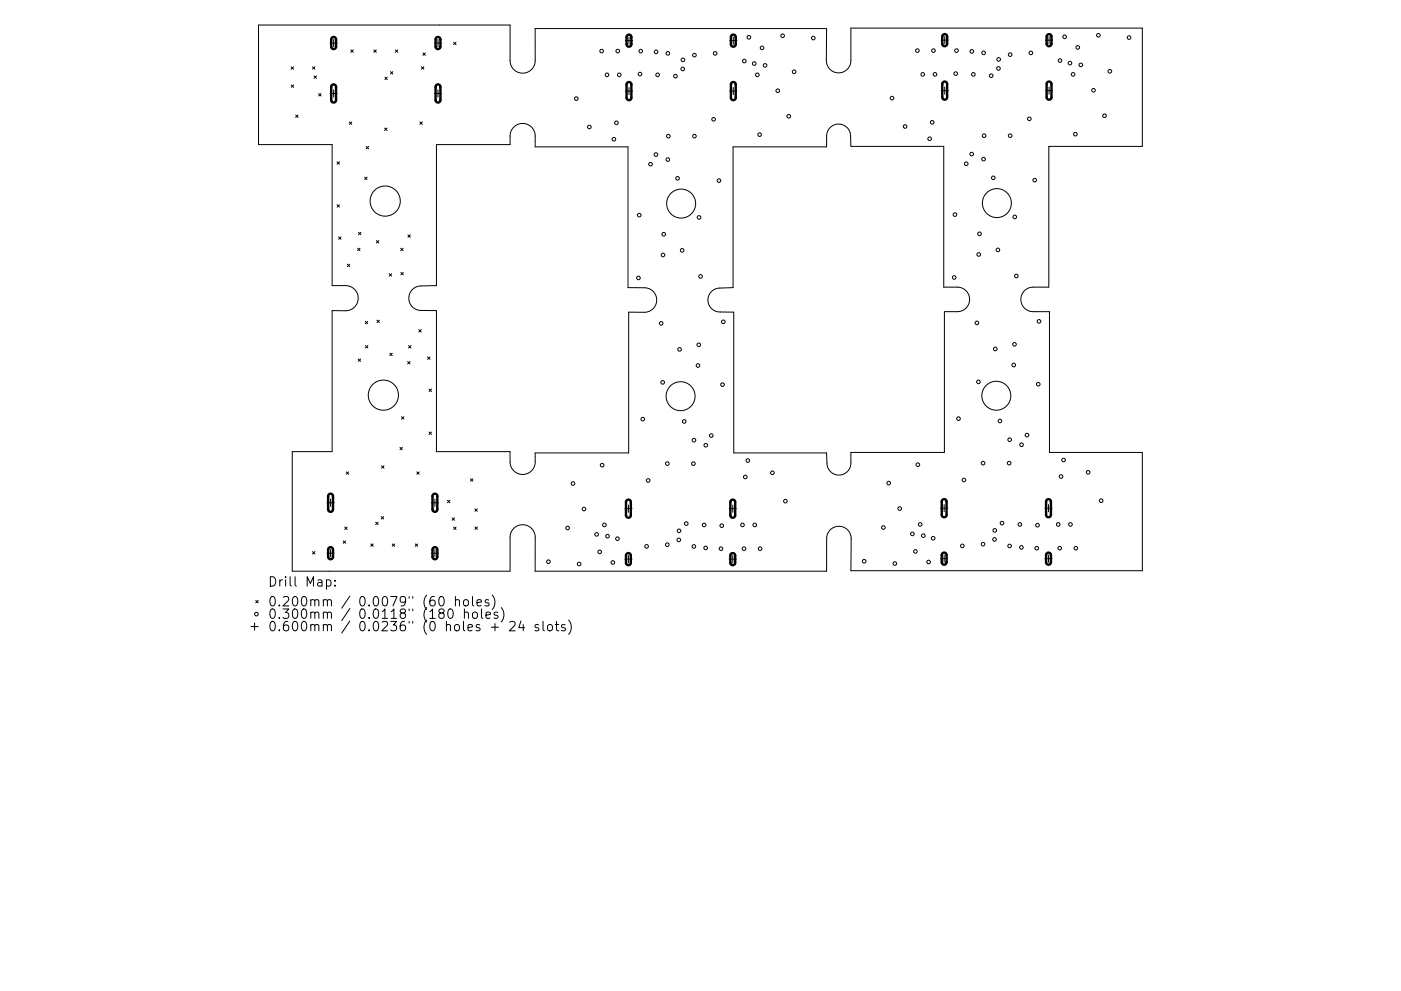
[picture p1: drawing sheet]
<svg xmlns="http://www.w3.org/2000/svg" width="297mm" height="210mm" viewBox="0 0 297 210" stroke-linecap="round" stroke-linejoin="round" font-family="sans-serif">
<defs><g id="words">
<g font-size="2.8">
<text x="56.7" y="124.5">Drill Map:</text>
<text x="56.7" y="128.7">0.200mm / 0.0079&quot; (60 holes)</text>
<text x="56.7" y="131.3">0.300mm / 0.0118&quot; (180 holes)</text>
<text x="56.7" y="133.9">0.600mm / 0.0236&quot; (0 holes + 24 slots)</text>
</g>
</g></defs>
<g fill="none" stroke="#000" stroke-width=".21">
<path d="M54.8 5.3h53.3v7.6a2.67 2.67 0 0 0 2.7 2.6 2.67 2.67 0 0 0 2.7-2.6v-6.8h61.8l-.1 6.8a2.6 2.6 0 0 0 2.6 2.6 2.6 2.6 0 0 0 2.6-2.7v-6.8h61.8v25.1h-19.8v29.8h-3.4a2.6 2.6 0 0 0-2.6 2.6 2.6 2.6 0 0 0 2.6 2.6h3.5v29.9h19.7v25.1h-61.8l.1-6.8a2.6 2.6 0 0 0-2.7-2.6 2.6 2.6 0 0 0-2.5 2.6v6.9h-61.8v-7.2a2.67 2.67 0 0 0-2.7-2.7 2.67 2.67 0 0 0-2.7 2.7v7.2h-46.1v-25.4h8.4v-29.9h2.9a2.67 2.67 0 0 0 2.6-2.6 2.67 2.67 0 0 0-2.6-2.7h-2.9v-29.9h-15.6zM61.7 14.2l.5 .5M61.7 18l.6 .5M62.2 14.2l-.5 .5M62.3 18l-.6 .5M66.3 14.2l.5 .5M66.6 16.1l.5 .5M66.8 14.2l-.5 .5M67.1 16.1l-.5 .5M67.6 19.9l.5 .5M68.1 19.9l-.5 .5M70 9.1h1.5"/>
<path d="M70 19.8h1.5M70.7 8.4v1.5M70.7 19.1v1.5M74.4 10.6l.5 .5M74.9 10.6l-.5 .5M79.3 10.6l.5 .5M79.8 10.6l-.5 .5M81.6 16.4l.5 .5M82.1 16.4l-.5 .5M82.8 15.2l.5 .5M83.3 15.2l-.5 .5M83.8 10.6l.5 .5"/>
<path d="M84.3 10.6l-.5 .5M89.3 14.2l.6 .5M89.7 11.2l.5 .5M89.9 14.2l-.6 .5M90.2 11.2l-.5 .5M92.1 9.1h1.5M92.1 19.8h1.5M92.9 8.4v1.5M92.9 19.1v1.5M96.2 9l.5 .5M96.7 9l-.5 .5M132.6 8.6h1.5"/>
<path d="M132.6 19.3h1.5M133.4 7.9v1.5M133.4 18.6v1.5M154.7 8.6h1.5M154.7 19.3h1.5M155.5 7.9v1.5M155.5 18.6v1.5M199.5 8.5h1.6M199.5 19.2h1.6M200.3 7.8v1.5M200.3 18.5v1.5M221.7 8.5h1.5"/>
<path d="M221.7 19.2h1.5M222.4 7.8v1.5M222.4 18.5v1.5M62.7 24.4l.5 .5M63.2 24.4l-.5 .5M71.5 34.3l.5 .5M72 34.3l-.5 .5M74.1 25.9l.5 .5M74.6 25.9l-.5 .5M77.3 37.6l.5 .5M77.6 31.1l.6 .5M77.8 37.6l-.5 .5"/>
<path d="M78.2 31.1l-.6 .5M81.5 27.2l.6 .5M82.1 27.2l-.6 .5M89 25.9l.5 .5M89.5 25.9l-.5 .5M92.5 30.7h15.6v-1.8a2.67 2.67 0 0 1 2.7-2.7 2.67 2.67 0 0 1 2.7 2.7v2.3h19.6v29.8l3.6 .1a2.6 2.6 0 0 1 2.5 2.6 2.6 2.6 0 0 1-2.6 2.6l-3.3-.1v29.9h-19.8v1.8a2.67 2.67 0 0 1-2.7 2.8 2.67 2.67 0 0 1-2.7-2.7v-2.2h-15.6v-29.9h-3.2a2.6 2.6 0 0 1-2.6-2.6 2.6 2.6 0 0 1 2.6-2.6l3.2-.1zM155.4 31.2h19.9v-2.3a2.54 2.54 0 0 1 2.5-2.6 2.54 2.54 0 0 1 2.5 2.6l.1 2.2h19.7v29.8h2.9a2.6 2.6 0 0 1 2.6 2.6 2.6 2.6 0 0 1-2.6 2.6h-2.8v29.9h-19.8v2.2a2.54 2.54 0 0 1-2.5 2.6 2.54 2.54 0 0 1-2.6-2.5v-2.2h-19.7v-29.9h-2.9a2.54 2.54 0 0 1-2.6-2.5 2.54 2.54 0 0 1 2.5-2.6l2.8-.1zM71.5 43.4l.5 .5M71.8 50.3l.5 .5M72 43.4l-.5 .5M72.3 50.3l-.5 .5M73.6 56.1l.5 .5"/>
<path d="M74.1 56.1l-.5 .5M75.8 52.7l.5 .5M76 49.3l.5 .5M76.3 52.7l-.5 .5M76.5 49.3l-.5 .5M79.8 51l.5 .6M80.3 51l-.5 .6M82.5 58.1l.5 .5M83 58.1l-.5 .5M85 52.7l.5 .5M85 57.8l.5 .5M85.5 52.7l-.5 .5"/>
<path d="M85.5 57.8l-.5 .5M86.5 49.8l.5 .5M87 49.8l-.5 .5M75.9 76.2l.6 .5M76.5 76.2l-.6 .5M77.4 68.2l.6 .5M77.5 73.3l.5 .5M78 68.2l-.6 .5M78 73.3l-.5 .5M79.9 67.9l.5 .5M80.4 67.9l-.5 .5M82.7 74.9l.5 .6"/>
<path d="M83.2 74.9l-.5 .6M86.4 76.7l.5 .5M86.6 73.3l.5 .5M86.9 76.7l-.5 .5M87.1 73.3l-.5 .5M88.8 69.9l.5 .5M89.3 69.9l-.5 .5M90.7 75.7l.5 .5M91.2 75.7l-.5 .5M80.9 98.8l.5 .5M81.4 98.8l-.5 .5M84.8 94.9l.5 .5"/>
<path d="M85.1 88.4l.5 .5M85.3 94.9l-.5 .5M85.6 88.4l-.5 .5M91 82.6l.5 .5M91 91.7l.5 .5M91.5 82.6l-.5 .5M91.5 91.7l-.5 .5M66.3 117l.5 .5M66.8 117l-.5 .5M69.3 106.7h1.6M69.3 117.4h1.6M70.1 105.9v1.5"/>
<path d="M70.1 116.6v1.5M72.8 114.8l.5 .5M73.1 111.8l.5 .5M73.3 114.8l-.5 .5M73.4 100.1l.5 .5M73.6 111.8l-.5 .5M73.9 100.1l-.5 .5M78.6 115.4l.5 .5M79.1 115.4l-.5 .5M79.7 110.8l.5 .5M80.2 110.8l-.5 .5M80.8 109.6l.5 .5"/>
<path d="M81.3 109.6l-.5 .5M83.2 115.4l.5 .5M83.7 115.4l-.5 .5M88 115.4l.6 .5M88.4 100.1l.5 .5M88.6 115.4l-.6 .5M88.9 100.1l-.5 .5M91.4 106.7h1.6M91.4 117.4h1.6M92.2 105.9v1.5M92.2 116.6v1.5M94.9 106.1l.5 .5"/>
<path d="M95.4 106.1l-.5 .5M95.9 109.9l.5 .5M96.2 111.8l.5 .5M96.4 109.9l-.5 .5M96.7 111.8l-.5 .5M99.8 101.6l.5 .5M100.3 101.6l-.5 .5M100.7 108l.5 .5M100.7 111.8l.5 .5M101.2 108l-.5 .5M101.2 111.8l-.5 .5M132.5 107.9h1.5"/>
<path d="M132.5 118.6h1.5M133.2 107.2v1.5M133.2 117.9v1.5M154.6 107.9h1.5M154.6 118.6h1.5M155.4 107.2v1.5M155.4 117.9v1.5M199.4 107.8h1.5M199.4 118.5h1.5M200.2 107.1v1.5M200.2 117.8v1.5M221.5 107.8h1.6"/>
<path d="M221.5 118.5h1.6M222.3 107.1v1.5M222.3 117.8v1.5M53.2 132.9h1.5M54 132.2v1.5M54.2 127.4l.5 .5M54.7 127.4l-.5 .5M69.2 123.1l.6-.1 .4 .4v.6l-.2 .3h-.8M71 124.2v.2M71 123.1v.2M93.2 126.7l.5-.1a1.25 1.25 0 0 1 0 2l-.4-.1-.2-.3-.1-.9zM95.2 129.3l.4-.1a1.25 1.25 0 0 1 0 2h-.2a1.33 1.33 0 0 1-.2-1.9z"/>
<path d="M96.6 127.4l.2-.2 .5 .1 .1 1.3M96.6 126.6v2M98.4 127.4l.3-.2a.54 .54 0 0 1 .6 .4v.6a.54 .54 0 0 1-.5 .4 .54 .54 0 0 1-.5-.4zM98.5 130.1a.5 .5 0 0 1 .8 0v1.1M98.5 129.2v2M100.2 126.6v1.7l.3 .3M100.3 130.1a.54 .54 0 0 1 .5-.2 .54 .54 0 0 1 .4 .3v.6a.54 .54 0 0 1-.5 .4 .54 .54 0 0 1-.5-.4zM101.1 127.9l1-.2-.1-.4-.6-.1-.3 .3 .1 1h.8M102.1 129.2v1.7l.3 .3M103 130.5l1-.2-.1-.3-.6-.1-.3 .2 .1 1h.8M103.6 127.3l-.5-.1-.3 .3 .1 .3 .7 .2v.5h-.8M104.2 133.1h1.5"/>
<path d="M104.4 126.3a2.29 2.29 0 0 1 0 3M105.5 130l-.5-.1-.3 .2 .1 .3 .7 .2v.5h-.8M106.3 128.9a2.29 2.29 0 0 1 0 3.1M108.1 132l.3-.2 .6 .1a.54 .54 0 0 1 .1 .8l-1.1 1.1h1.2M110.5 131.7l-.5 1.5h1.2M110.9 132.5v1.3M114.2 132.6l-.5-.1-.3 .3 .1 .3 .7 .2v.4h-.8M115.1 131.8v1.8l.3 .2M116.2 132.7a.54 .54 0 0 1 .5-.2 .54 .54 0 0 1 .4 .4v.6a.54 .54 0 0 1-.5 .4 .54 .54 0 0 1-.5-.4zM117.7 132.5h.8M118 131.8v1.8l.1 .1 .4 .1M119.8 132.6l-.5-.1-.3 .3 .1 .3 .7 .2v.4h-.8"/>
<path d="M120.6 131.6a2.29 2.29 0 0 1 0 3"/>
<circle cx="127.6" cy="10.8" r=".38"/>
<circle cx="128.7" cy="15.9" r=".38"/>
<circle cx="131" cy="10.8" r=".38"/>
<circle cx="131.3" cy="15.9" r=".38"/>
<circle cx="135.7" cy="15.7" r=".38"/>
<circle cx="135.9" cy="10.8" r=".38"/>
<circle cx="139.1" cy="11" r=".38"/>
<circle cx="139.4" cy="15.9" r=".38"/>
<circle cx="141.6" cy="11.3" r=".38"/>
<circle cx="143.2" cy="16.2" r=".38"/>
<circle cx="144.8" cy="14.6" r=".38"/>
<circle cx="144.8" cy="12.7" r=".38"/>
<circle cx="147.2" cy="11.7" r=".38"/>
<circle cx="151.6" cy="11.3" r=".38"/>
<circle cx="157.8" cy="13" r=".38"/>
<circle cx="158.8" cy="7.9" r=".38"/>
<circle cx="159.9" cy="13.5" r=".38"/>
<circle cx="160.6" cy="15.9" r=".38"/>
<circle cx="161.6" cy="10.2" r=".38"/>
<circle cx="162.2" cy="13.9" r=".38"/>
<circle cx="164.9" cy="19.3" r=".38"/>
<circle cx="165.9" cy="7.6" r=".38"/>
<circle cx="168.4" cy="15.2" r=".38"/>
<circle cx="172.4" cy="8.1" r=".38"/>
<circle cx="194.5" cy="10.7" r=".38"/>
<circle cx="195.6" cy="15.8" r=".38"/>
<circle cx="197.9" cy="10.7" r=".38"/>
<circle cx="198.2" cy="15.8" r=".38"/>
<circle cx="202.6" cy="15.6" r=".38"/>
<circle cx="202.8" cy="10.7" r=".38"/>
<circle cx="206" cy="10.9" r=".38"/>
<circle cx="206.4" cy="15.8" r=".38"/>
<circle cx="208.5" cy="11.2" r=".38"/>
<circle cx="210.2" cy="16.1" r=".38"/>
<circle cx="211.7" cy="14.5" r=".38"/>
<circle cx="211.7" cy="12.6" r=".38"/>
<circle cx="214.2" cy="11.6" r=".38"/>
<circle cx="218.6" cy="11.2" r=".38"/>
<circle cx="224.7" cy="12.9" r=".38"/>
<circle cx="225.7" cy="7.8" r=".38"/>
<circle cx="226.9" cy="13.4" r=".38"/>
<circle cx="227.5" cy="15.8" r=".38"/>
<circle cx="228.5" cy="10.1" r=".38"/>
<circle cx="229.2" cy="13.8" r=".38"/>
<circle cx="231.8" cy="19.2" r=".38"/>
<circle cx="232.9" cy="7.5" r=".38"/>
<circle cx="235.3" cy="15.1" r=".38"/>
<circle cx="239.4" cy="8" r=".38"/>
<circle cx="122.2" cy="20.9" r=".38"/>
<circle cx="125" cy="26.9" r=".38"/>
<circle cx="130.2" cy="29.5" r=".38"/>
<circle cx="130.7" cy="26.1" r=".38"/>
<circle cx="137.9" cy="34.8" r=".38"/>
<circle cx="139.1" cy="32.8" r=".38"/>
<circle cx="141.6" cy="33.9" r=".38"/>
<circle cx="141.7" cy="28.9" r=".38"/>
<circle cx="143.7" cy="37.8" r=".38"/>
<circle cx="147.2" cy="28.9" r=".38"/>
<circle cx="151.3" cy="25.3" r=".38"/>
<circle cx="152.4" cy="38.3" r=".38"/>
<circle cx="161.1" cy="28.6" r=".38"/>
<circle cx="167.2" cy="24.7" r=".38"/>
<circle cx="189.1" cy="20.8" r=".38"/>
<circle cx="191.9" cy="26.8" r=".38"/>
<circle cx="197.1" cy="29.4" r=".38"/>
<circle cx="197.6" cy="26" r=".38"/>
<circle cx="204.9" cy="34.7" r=".38"/>
<circle cx="206" cy="32.7" r=".38"/>
<circle cx="208.5" cy="33.8" r=".38"/>
<circle cx="208.6" cy="28.8" r=".38"/>
<circle cx="210.6" cy="37.7" r=".38"/>
<circle cx="214.2" cy="28.8" r=".38"/>
<circle cx="218.2" cy="25.2" r=".38"/>
<circle cx="219.4" cy="38.2" r=".38"/>
<circle cx="228" cy="28.5" r=".38"/>
<circle cx="234.2" cy="24.6" r=".38"/>
<circle cx="81.7" cy="42.7" r="3.2"/>
<circle cx="135.4" cy="59" r=".38"/>
<circle cx="135.5" cy="45.6" r=".38"/>
<circle cx="140.6" cy="54.1" r=".38"/>
<circle cx="140.7" cy="49.7" r=".38"/>
<circle cx="144.4" cy="43.2" r="3.1"/>
<circle cx="144.6" cy="53.1" r=".38"/>
<circle cx="148.2" cy="46.1" r=".38"/>
<circle cx="148.5" cy="58.6" r=".38"/>
<circle cx="202.3" cy="58.9" r=".38"/>
<circle cx="202.5" cy="45.5" r=".38"/>
<circle cx="207.5" cy="54" r=".38"/>
<circle cx="207.7" cy="49.6" r=".38"/>
<circle cx="211.4" cy="43.1" r="3.1"/>
<circle cx="211.6" cy="53" r=".38"/>
<circle cx="215.2" cy="46" r=".38"/>
<circle cx="215.5" cy="58.5" r=".38"/>
<circle cx="140.2" cy="68.6" r=".38"/>
<circle cx="144.1" cy="74.1" r=".38"/>
<circle cx="148" cy="77.5" r=".38"/>
<circle cx="148.1" cy="73.2" r=".38"/>
<circle cx="153.4" cy="68.3" r=".38"/>
<circle cx="207.1" cy="68.5" r=".38"/>
<circle cx="211" cy="74" r=".38"/>
<circle cx="214.9" cy="77.4" r=".38"/>
<circle cx="215.1" cy="73.1" r=".38"/>
<circle cx="220.3" cy="68.2" r=".38"/>
<circle cx="81.3" cy="83.8" r="3.2"/>
<circle cx="127.7" cy="98.7" r=".38"/>
<circle cx="136.3" cy="88.9" r=".38"/>
<circle cx="140.5" cy="81.1" r=".38"/>
<circle cx="141.5" cy="98.4" r=".38"/>
<circle cx="144.3" cy="84.1" r="3.1"/>
<circle cx="145.1" cy="89.4" r=".38"/>
<circle cx="147" cy="98.4" r=".38"/>
<circle cx="147.1" cy="93.4" r=".38"/>
<circle cx="149.6" cy="94.5" r=".38"/>
<circle cx="150.8" cy="92.4" r=".38"/>
<circle cx="153.2" cy="81.6" r=".38"/>
<circle cx="158.6" cy="97.7" r=".38"/>
<circle cx="194.6" cy="98.6" r=".38"/>
<circle cx="203.2" cy="88.8" r=".38"/>
<circle cx="207.4" cy="81" r=".38"/>
<circle cx="208.4" cy="98.3" r=".38"/>
<circle cx="211.2" cy="84" r="3.1"/>
<circle cx="212" cy="89.3" r=".38"/>
<circle cx="214" cy="98.3" r=".38"/>
<circle cx="214.1" cy="93.3" r=".38"/>
<circle cx="216.6" cy="94.4" r=".38"/>
<circle cx="217.7" cy="92.3" r=".38"/>
<circle cx="220.1" cy="81.5" r=".38"/>
<circle cx="225.5" cy="97.6" r=".38"/>
<circle cx="116.3" cy="119.2" r=".38"/>
<circle cx="120.3" cy="112" r=".38"/>
<circle cx="121.5" cy="102.6" r=".38"/>
<circle cx="122.8" cy="119.7" r=".38"/>
<circle cx="123.8" cy="108" r=".38"/>
<circle cx="126.5" cy="113.4" r=".38"/>
<circle cx="127.1" cy="117.1" r=".38"/>
<circle cx="128.1" cy="111.4" r=".38"/>
<circle cx="128.8" cy="113.8" r=".38"/>
<circle cx="129.9" cy="119.3" r=".38"/>
<circle cx="130.9" cy="114.3" r=".38"/>
<circle cx="137.1" cy="115.9" r=".38"/>
<circle cx="137.4" cy="101.9" r=".38"/>
<circle cx="141.5" cy="115.6" r=".38"/>
<circle cx="143.9" cy="114.5" r=".38"/>
<circle cx="144" cy="112.6" r=".38"/>
<circle cx="145.5" cy="111.1" r=".38"/>
<circle cx="147.1" cy="115.9" r=".38"/>
<circle cx="149.3" cy="111.4" r=".38"/>
<circle cx="149.6" cy="116.2" r=".38"/>
<circle cx="152.9" cy="116.4" r=".38"/>
<circle cx="153" cy="111.5" r=".38"/>
<circle cx="157.4" cy="111.4" r=".38"/>
<circle cx="157.7" cy="116.4" r=".38"/>
<circle cx="158" cy="101.2" r=".38"/>
<circle cx="160" cy="111.4" r=".38"/>
<circle cx="161.2" cy="116.4" r=".38"/>
<circle cx="163.8" cy="100.3" r=".38"/>
<circle cx="166.5" cy="106.3" r=".38"/>
<circle cx="183.2" cy="119.1" r=".38"/>
<circle cx="187.3" cy="111.9" r=".38"/>
<circle cx="188.4" cy="102.5" r=".38"/>
<circle cx="189.7" cy="119.6" r=".38"/>
<circle cx="190.8" cy="107.9" r=".38"/>
<circle cx="193.4" cy="113.3" r=".38"/>
<circle cx="194.1" cy="117" r=".38"/>
<circle cx="195.1" cy="111.3" r=".38"/>
<circle cx="195.7" cy="113.7" r=".38"/>
<circle cx="196.9" cy="119.2" r=".38"/>
<circle cx="197.9" cy="114.2" r=".38"/>
<circle cx="204" cy="115.8" r=".38"/>
<circle cx="204.4" cy="101.8" r=".38"/>
<circle cx="208.4" cy="115.5" r=".38"/>
<circle cx="210.9" cy="114.4" r=".38"/>
<circle cx="210.9" cy="112.5" r=".38"/>
<circle cx="212.4" cy="111" r=".38"/>
<circle cx="214.1" cy="115.8" r=".38"/>
<circle cx="216.2" cy="111.3" r=".38"/>
<circle cx="216.6" cy="116.1" r=".38"/>
<circle cx="219.8" cy="116.3" r=".38"/>
<circle cx="220" cy="111.4" r=".38"/>
<circle cx="224.4" cy="111.3" r=".38"/>
<circle cx="224.7" cy="116.3" r=".38"/>
<circle cx="225" cy="101.1" r=".38"/>
<circle cx="227" cy="111.3" r=".38"/>
<circle cx="228.1" cy="116.3" r=".38"/>
<circle cx="230.7" cy="100.2" r=".38"/>
<circle cx="233.5" cy="106.2" r=".38"/>
<circle cx="54.4" cy="130.3" r=".38"/>
</g>
<g fill="none" stroke="#000" stroke-width=".51">
<path d="M70.4 8l.5-.1 .3 .4v1.7l-.4 .4-.4-.1-.2-.3v-1.7zM70.4 18.1l.5-.2 .3 .5v2.9l-.4 .5-.4-.2-.2-.3v-2.9zM92.5 8l.5-.1 .4 .4v1.7l-.4 .4-.4-.1-.2-.3v-1.7zM92.5 18.1l.5-.2 .4 .5v2.9l-.5 .5-.4-.2-.1-.3v-2.9zM133 7.5l.5-.1 .4 .4v1.7l-.5 .4-.3-.1-.3-.3v-1.7zM133 17.6l.5-.2 .4 .5v2.9l-.5 .4-.4-.1-.2-.3v-2.9zM155.1 7.5l.6-.1 .3 .4v1.7l-.4 .4-.4-.1-.2-.3v-1.7zM155.1 17.6l.6-.2 .3 .5v2.9l-.5 .4-.4-.1-.1-.3v-2.9zM199.9 7.4l.5-.1 .4 .4v1.7l-.4 .4-.4-.1-.2-.3v-1.7zM199.9 17.5l.6-.2 .3 .5v2.9l-.5 .4-.3-.1-.2-.3v-2.9zM222.1 7.4l.5-.1 .3 .4v1.7l-.4 .4-.4-.1-.2-.3v-1.7zM222.1 17.5l.5-.2 .3 .5v2.9l-.4 .4-.4-.1-.2-.3v-2.9z"/>
<path d="M69.7 104.9l.6-.1 .3 .4v3l-.5 .4-.3-.1-.2-.4v-2.9zM69.7 116.2l.5-.1 .4 .4v1.7l-.4 .4h-.4l-.2-.4v-1.6zM91.8 104.9l.6-.1 .3 .4v3l-.4 .4-.4-.1-.2-.4v-2.9zM91.8 116.2l.5-.1 .4 .4v1.7l-.4 .4h-.4l-.2-.4v-1.6zM132.9 106.2l.5-.2 .3 .5v2.9l-.4 .4-.4-.1-.2-.3v-2.9zM132.9 117.5l.5-.1 .3 .4v1.7l-.4 .4-.4-.1-.2-.3v-1.7zM155 106.2l.5-.2 .4 .5v2.9l-.5 .4-.4-.1-.1-.3v-2.9zM155 117.5l.5-.1 .4 .4v1.7l-.5 .4-.3-.1-.2-.3v-1.7zM199.8 106.1l.6-.2 .3 .5v2.9l-.5 .4-.4-.1-.1-.3v-2.9zM199.8 117.4l.6-.1 .3 .4v1.7l-.4 .4-.4-.1-.2-.3v-1.7zM221.9 106.1l.6-.2 .3 .5v2.9l-.5 .4-.3-.1-.2-.3v-2.9zM221.9 117.4l.5-.1 .4 .4v1.7l-.4 .4-.4-.1-.2-.3v-1.7z"/>
</g>
<use href="#words"/>
</svg>
